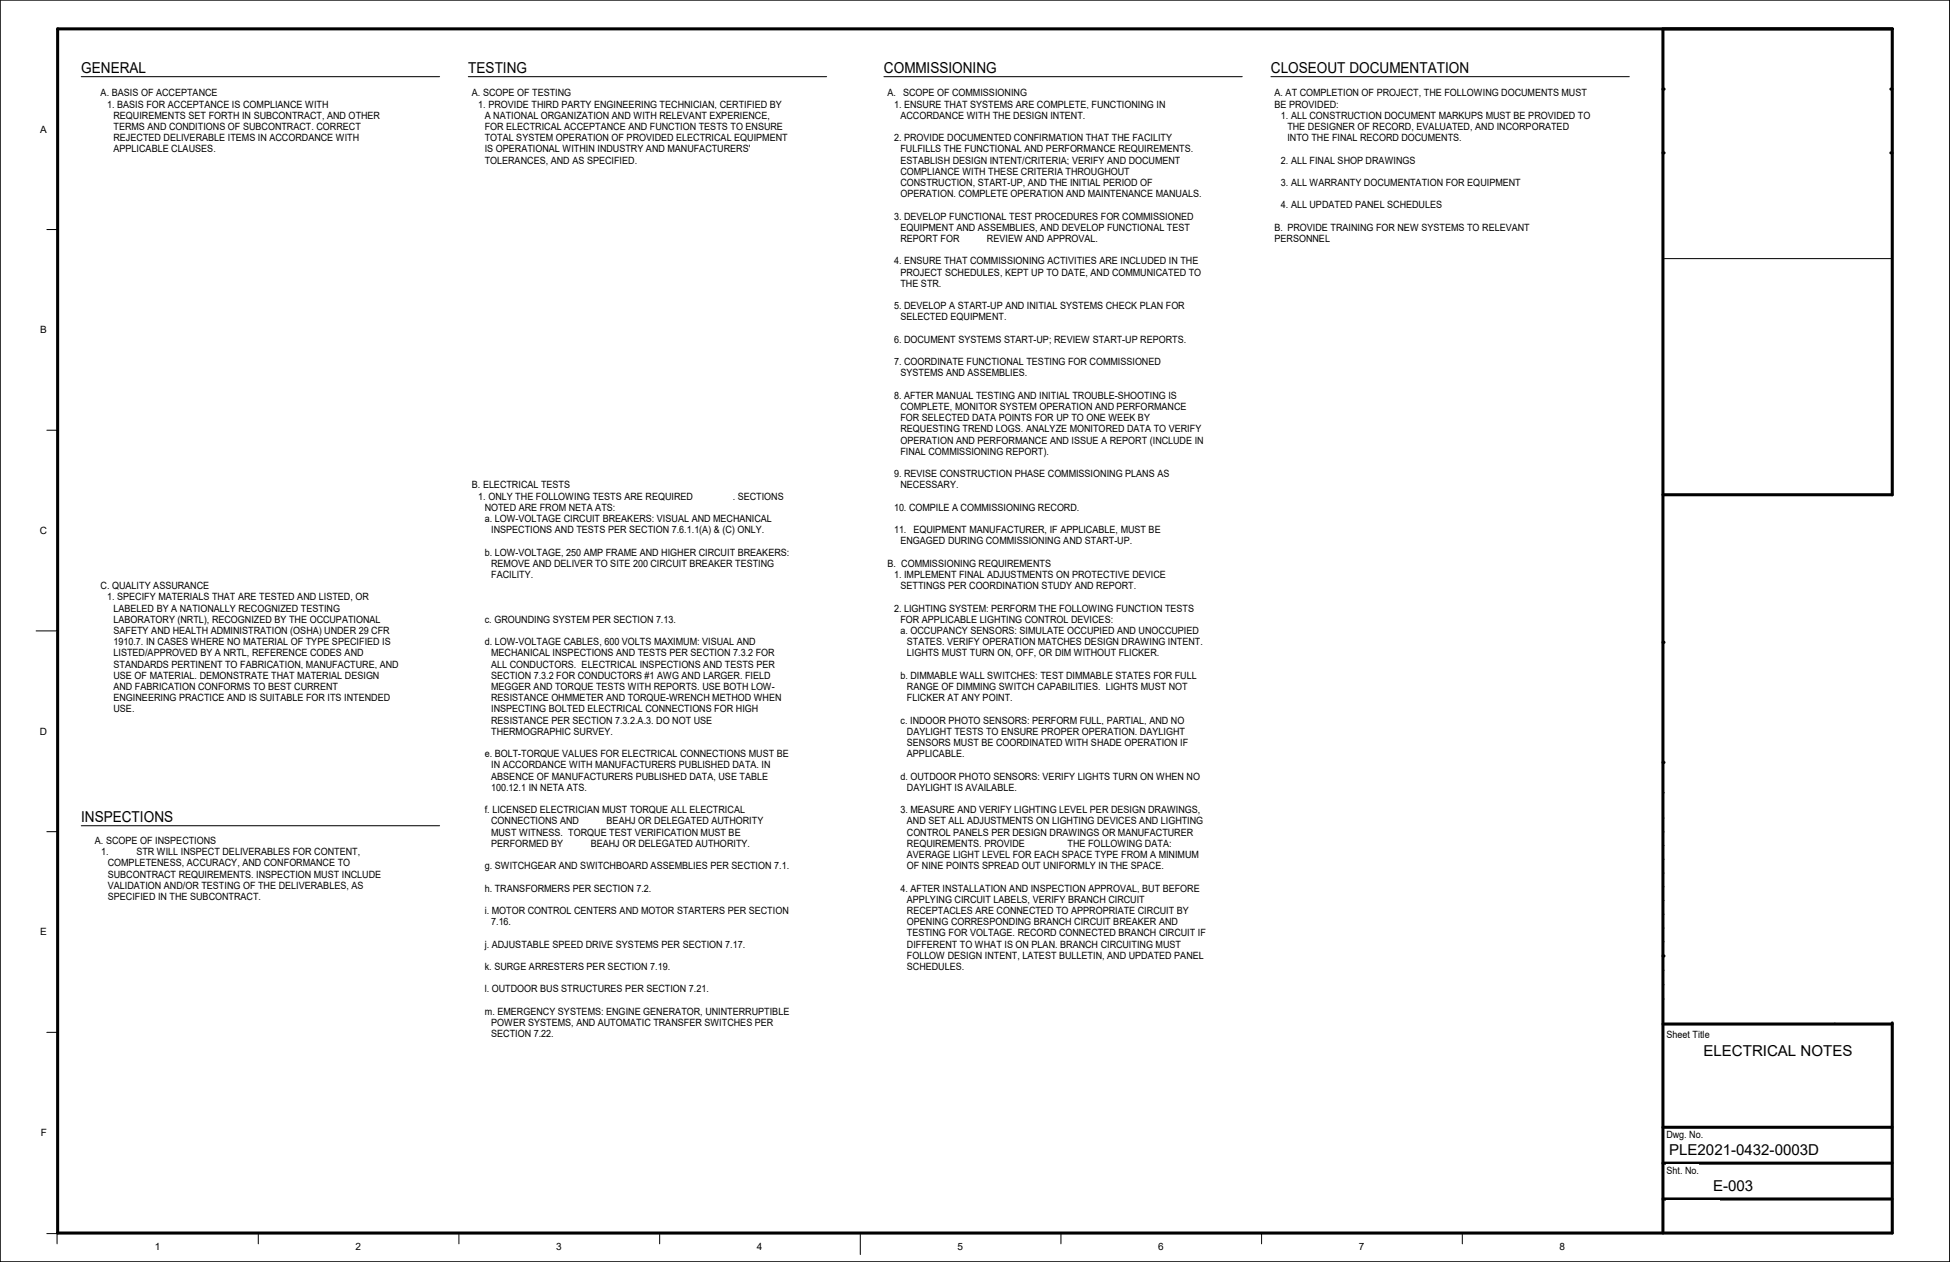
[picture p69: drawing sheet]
<svg xmlns="http://www.w3.org/2000/svg" width="864mm" height="559mm" viewBox="0 0 864 559" stroke-linecap="round" stroke-linejoin="round" font-family="sans-serif">
<defs><g id="words">
<g font-size="6.7">
<text x="36" y="32.2">GENERAL</text>
<text x="207.4" y="32.2">TESTING</text>
<text x="391.5" y="32.2">COMMISSIONING</text>
<text x="562.9" y="32.2">CLOSEOUT DOCUMENTATION</text>
<text x="36" y="363.9">INSPECTIONS</text>
<text x="754.4" y="467.7">ELECTRICAL NOTES</text>
<text x="739.3" y="511.4">PLE2021-0432-0003D</text>
<text x="758.7" y="527.4">E-003</text>
</g>
<g font-size="4.4">
<text x="44.5" y="42.7">A. BASIS OF ACCEPTANCE</text>
<text x="47.4" y="47.6">1. BASIS FOR ACCEPTANCE IS COMPLIANCE WITH</text>
<text x="209" y="42.7">A. SCOPE OF TESTING</text>
<text x="211.8" y="47.6">1. PROVIDE THIRD PARTY ENGINEERING TECHNICIAN, CERTIFIED BY</text>
<text x="393.1" y="42.7">A.</text>
<text x="395.9" y="47.6">1. ENSURE THAT SYSTEMS ARE COMPLETE, FUNCTIONING IN</text>
<text x="399.9" y="42.7">SCOPE OF COMMISSIONING</text>
<text x="564.4" y="42.7">A. AT COMPLETION OF PROJECT, THE FOLLOWING DOCUMENTS MUST</text>
<text x="564.4" y="47.6">BE PROVIDED:</text>
<text x="50.2" y="52.6">REQUIREMENTS SET FORTH IN SUBCONTRACT, AND OTHER</text>
<text x="214.7" y="52.6">A NATIONAL ORGANIZATION AND WITH RELEVANT EXPERIENCE,</text>
<text x="398.8" y="52.6">ACCORDANCE WITH THE DESIGN INTENT.</text>
<text x="567.3" y="52.6">1. ALL CONSTRUCTION DOCUMENT MARKUPS MUST BE PROVIDED TO</text>
<text x="17.8" y="58.7">A</text>
<text x="50.2" y="57.5">TERMS AND CONDITIONS OF SUBCONTRACT. CORRECT</text>
<text x="214.7" y="57.5">FOR ELECTRICAL ACCEPTANCE AND FUNCTION TESTS TO ENSURE</text>
<text x="570.1" y="57.5">THE DESIGNER OF RECORD, EVALUATED, AND INCORPORATED</text>
<text x="50.2" y="62.5">REJECTED DELIVERABLE ITEMS IN ACCORDANCE WITH</text>
<text x="214.7" y="62.5">TOTAL SYSTEM OPERATION OF PROVIDED ELECTRICAL EQUIPMENT</text>
<text x="395.9" y="62.5">2. PROVIDE DOCUMENTED CONFIRMATION THAT THE FACILITY</text>
<text x="570.1" y="62.5">INTO THE FINAL RECORD DOCUMENTS.</text>
<text x="50.2" y="67.5">APPLICABLE CLAUSES.</text>
<text x="214.7" y="67.5">IS OPERATIONAL WITHIN INDUSTRY AND MANUFACTURERS'</text>
<text x="398.8" y="67.5">FULFILLS THE FUNCTIONAL AND PERFORMANCE REQUIREMENTS.</text>
<text x="214.7" y="72.4">TOLERANCES, AND AS SPECIFIED.</text>
<text x="398.8" y="72.4">ESTABLISH DESIGN INTENT/CRITERIA; VERIFY AND DOCUMENT</text>
<text x="398.8" y="77.4">COMPLIANCE WITH THESE CRITERIA THROUGHOUT</text>
<text x="567.3" y="72.4">2.</text>
<text x="571.8" y="72.4">ALL FINAL SHOP DRAWINGS</text>
<text x="398.8" y="82.3">CONSTRUCTION, START-</text>
<text x="447.5" y="82.3">UP, AND THE INITIAL PERIOD OF</text>
<text x="567.3" y="82.3">3.</text>
<text x="571.8" y="82.3">ALL WARRANTY DOCUMENTATION FOR EQUIPMENT</text>
<text x="398.8" y="87.3">OPERATION. COMPLETE OPERATION AND MAINTENANCE MANUALS.</text>
<text x="567.3" y="92.2">4.</text>
<text x="571.8" y="92.2">ALL UPDATED PANEL SCHEDULES</text>
<text x="395.9" y="97.2">3. DEVELOP FUNCTIONAL TEST PROCEDURES FOR COMMISSIONED</text>
<text x="398.8" y="102.2">EQUIPMENT AND ASSEMBLIES, AND DEVELOP FUNCTIONAL TEST</text>
<text x="398.8" y="107.1">REPORT FOR</text>
<text x="437.1" y="107.1">REVIEW AND APPROVAL.</text>
<text x="564.4" y="102.2">B.</text>
<text x="564.4" y="107.1">PERSONNEL</text>
<text x="570.1" y="102.2">PROVIDE TRAINING FOR NEW SYSTEMS TO RELEVANT</text>
<text x="395.9" y="117.1">4. ENSURE THAT COMMISSIONING ACTIVITIES ARE INCLUDED IN THE</text>
<text x="398.8" y="122">PROJECT SCHEDULES, KEPT UP TO DATE, AND COMMUNICATED TO</text>
<text x="398.8" y="127">THE STR.</text>
<text x="395.9" y="136.9">5. DEVELOP A START-</text>
<text x="438.6" y="136.9">UP AND INITIAL SYSTEMS CHECK PLAN FOR</text>
<text x="398.8" y="141.9">SELECTED EQUIPMENT.</text>
<text x="17.8" y="147.6">B</text>
<text x="395.9" y="151.8">6. DOCUMENT SYSTEMS START-</text>
<text x="459.1" y="151.8">UP; REVIEW START-</text>
<text x="498.3" y="151.8">UP REPORTS.</text>
<text x="395.9" y="161.7">7. COORDINATE FUNCTIONAL TESTING FOR COMMISSIONED</text>
<text x="398.8" y="166.7">SYSTEMS AND ASSEMBLIES.</text>
<text x="395.9" y="176.6">8.</text>
<text x="400.4" y="176.6">AFTER MANUAL TESTING AND INITIAL TROUBLE-</text>
<text x="495" y="176.6">SHOOTING IS</text>
<text x="398.8" y="181.5">COMPLETE, MONITOR SYSTEM OPERATION AND PERFORMANCE</text>
<text x="398.8" y="186.5">FOR SELECTED DATA POINTS FOR UP TO ONE WEEK BY</text>
<text x="398.8" y="191.5">REQUESTING TREND LOGS. ANALYZE MONITORED DATA TO VERIFY</text>
<text x="398.8" y="196.4">OPERATION AND PERFORMANCE AND ISSUE A REPORT (INCLUDE IN</text>
<text x="398.8" y="201.4">FINAL COMMISSIONING REPORT).</text>
<text x="395.9" y="211.3">9. REVISE CONSTRUCTION PHASE COMMISSIONING PLANS AS</text>
<text x="209" y="216.2">B. ELECTRICAL TESTS</text>
<text x="211.8" y="221.2">1. ONLY THE FOLLOWING TESTS ARE REQUIRED</text>
<text x="324.5" y="221.2">. SECTIONS</text>
<text x="398.8" y="216.2">NECESSARY.</text>
<text x="214.7" y="226.1">NOTED ARE FROM NETA ATS:</text>
<text x="395.9" y="226.2">10. COMPILE A COMMISSIONING RECORD.</text>
<text x="214.7" y="231.1">a. LOW-</text>
<text x="229.7" y="231.1">VOLTAGE CIRCUIT BREAKERS: VISUAL AND MECHANICAL</text>
<text x="17.6" y="236.4">C</text>
<text x="217.5" y="236.1">INSPECTIONS AND TESTS PER SECTION 7.6.1.1(A) &amp; (C) ONLY.</text>
<text x="395.9" y="236.1">11.</text>
<text x="404.5" y="236.1">EQUIPMENT MANUFACTURER, IF APPLICABLE, MUST BE</text>
<text x="214.7" y="246">b. LOW-</text>
<text x="229.7" y="246">VOLTAGE, 250 AMP FRAME AND HIGHER CIRCUIT BREAKERS:</text>
<text x="398.8" y="241">ENGAGED DURING COMMISSIONING AND START-</text>
<text x="494.8" y="241">UP.</text>
<text x="217.5" y="251">REMOVE AND DELIVER TO SITE 200 CIRCUIT BREAKER TESTING</text>
<text x="393.1" y="251">B. COMMISSIONING REQUIREMENTS</text>
<text x="217.5" y="255.9">FACILITY.</text>
<text x="395.9" y="255.9">1. IMPLEMENT FINAL ADJUSTMENTS ON PROTECTIVE DEVICE</text>
<text x="44.5" y="260.9">C. QUALITY ASSURANCE</text>
<text x="398.8" y="260.9">SETTINGS PER COORDINATION STUDY AND REPORT.</text>
<text x="47.4" y="265.9">1. SPECIFY MATERIALS THAT ARE TESTED AND LISTED, OR</text>
<text x="50.2" y="270.8">LABELED BY A NATIONALLY RECOGNIZED TESTING</text>
<text x="50.2" y="275.8">LABORATORY (NRTL), RECOGNIZED BY THE OCCUPATIONAL</text>
<text x="214.7" y="275.8">c. GROUNDING SYSTEM PER SECTION 7.13.</text>
<text x="395.9" y="270.8">2. LIGHTING SYSTEM: PERFORM THE FOLLOWING FUNCTION TESTS</text>
<text x="398.8" y="275.8">FOR APPLICABLE LIGHTING CONTROL DEVICES:</text>
<text x="50.2" y="280.7">SAFETY AND HEALTH ADMINISTRATION (OSHA) UNDER 29 CFR</text>
<text x="398.8" y="280.7">a. OCCUPANCY SENSORS: SIMULATE OCCUPIED AND UNOCCUPIED</text>
<text x="50.2" y="285.7">1910.7. IN CASES WHERE NO MATERIAL OF TYPE SPECIFIED IS</text>
<text x="214.7" y="285.7">d. LOW-</text>
<text x="229.7" y="285.7">VOLTAGE CABLES, 600 VOLTS MAXIMUM: VISUAL AND</text>
<text x="401.6" y="285.7">STATES. VERIFY OPERATION MATCHES DESIGN DRAWING INTENT.</text>
<text x="50.2" y="290.6">LISTED/APPROVED BY A NRTL, REFERENCE CODES AND</text>
<text x="217.5" y="290.6">MECHANICAL INSPECTIONS AND TESTS PER SECTION 7.3.2 FOR</text>
<text x="401.6" y="290.7">LIGHTS MUST TURN ON, OFF, OR DIM WITHOUT FLICKER.</text>
<text x="50.2" y="295.6">STANDARDS PERTINENT TO FABRICATION, MANUFACTURE, AND</text>
<text x="217.5" y="295.6">ALL CONDUCTORS. ELECTRICAL INSPECTIONS AND TESTS PER</text>
<text x="50.2" y="305.5">AND FABRICATION CONFORMS TO BEST CURRENT</text>
<text x="50.2" y="300.6">USE OF MATERIAL. DEMONSTRATE THAT MATERIAL DESIGN</text>
<text x="217.5" y="300.5">SECTION 7.3.2 FOR CONDUCTORS #1 AWG AND LARGER. FIELD</text>
<text x="217.5" y="305.5">MEGGER AND TORQUE TESTS WITH REPORTS. USE BOTH LOW-</text>
<text x="398.8" y="300.6">b. DIMMABLE WALL SWITCHES: TEST DIMMABLE STATES FOR FULL</text>
<text x="401.6" y="305.5">RANGE OF DIMMING SWITCH CAPABILITIES. LIGHTS MUST NOT</text>
<text x="50.2" y="310.5">ENGINEERING PRACTICE AND IS SUITABLE FOR ITS INTENDED</text>
<text x="217.5" y="310.5">RESISTANCE OHMMETER AND TORQUE-</text>
<text x="296.3" y="310.5">WRENCH METHOD WHEN</text>
<text x="401.6" y="310.5">FLICKER AT ANY POINT.</text>
<text x="50.2" y="315.4">USE.</text>
<text x="217.5" y="315.4">INSPECTING BOLTED ELECTRICAL CONNECTIONS FOR HIGH</text>
<text x="217.5" y="320.4">RESISTANCE PER SECTION 7.3.2.A.3. DO NOT USE</text>
<text x="398.8" y="320.4">c. INDOOR PHOTO SENSORS: PERFORM FULL, PARTIAL, AND NO</text>
<text x="17.6" y="325.3">D</text>
<text x="217.5" y="325.3">THERMOGRAPHIC SURVEY.</text>
<text x="401.6" y="325.4">DAYLIGHT TESTS TO ENSURE PROPER OPERATION. DAYLIGHT</text>
<text x="214.7" y="335.2">e. BOLT-</text>
<text x="230.8" y="335.2">TORQUE VALUES FOR ELECTRICAL CONNECTIONS MUST BE</text>
<text x="401.6" y="335.3">APPLICABLE.</text>
<text x="401.6" y="330.3">SENSORS MUST BE COORDINATED WITH SHADE OPERATION IF</text>
<text x="217.5" y="340.2">IN ACCORDANCE WITH MANUFACTURERS PUBLISHED DATA. IN</text>
<text x="217.5" y="345.2">ABSENCE OF MANUFACTURERS PUBLISHED DATA, USE TABLE</text>
<text x="398.8" y="345.2">d. OUTDOOR PHOTO SENSORS: VERIFY LIGHTS TURN ON WHEN NO</text>
<text x="217.5" y="350.1">100.12.1 IN NETA ATS.</text>
<text x="401.6" y="350.1">DAYLIGHT IS AVAILABLE.</text>
<text x="214.7" y="360">f. LICENSED ELECTRICIAN MUST TORQUE ALL ELECTRICAL</text>
<text x="217.5" y="365">CONNECTIONS AND</text>
<text x="268.6" y="365">BEAHJ OR DELEGATED AUTHORITY</text>
<text x="398.8" y="360.1">3. MEASURE AND VERIFY LIGHTING LEVEL PER DESIGN DRAWINGS,</text>
<text x="401.6" y="365">AND SET ALL ADJUSTMENTS ON LIGHTING DEVICES AND LIGHTING</text>
<text x="217.5" y="370">MUST WITNESS. TORQUE TEST VERIFICATION MUST BE</text>
<text x="401.6" y="370">CONTROL PANELS PER DESIGN DRAWINGS OR MANUFACTURER</text>
<text x="42" y="373.8">A. SCOPE OF INSPECTIONS</text>
<text x="217.5" y="374.9">PERFORMED BY</text>
<text x="261.6" y="374.9">BEAHJ OR DELEGATED AUTHORITY.</text>
<text x="401.6" y="374.9">REQUIREMENTS. PROVIDE</text>
<text x="472.8" y="374.9">THE FOLLOWING DATA:</text>
<text x="44.9" y="378.7">1.</text>
<text x="47.7" y="383.7">COMPLETENESS, ACCURACY, AND CONFORMANCE TO</text>
<text x="60.4" y="378.7">STR WILL INSPECT DELIVERABLES FOR CONTENT,</text>
<text x="401.6" y="379.9">AVERAGE LIGHT LEVEL FOR EACH SPACE TYPE FROM A MINIMUM</text>
<text x="47.7" y="388.7">SUBCONTRACT REQUIREMENTS. INSPECTION MUST INCLUDE</text>
<text x="214.7" y="384.9">g. SWITCHGEAR AND SWITCHBOARD ASSEMBLIES PER SECTION 7.1.</text>
<text x="401.6" y="384.9">OF NINE POINTS SPREAD OUT UNIFORMLY IN THE SPACE.</text>
<text x="47.7" y="393.6">VALIDATION AND/OR TESTING OF THE DELIVERABLES, AS</text>
<text x="214.7" y="394.8">h. TRANSFORMERS PER SECTION 7.2.</text>
<text x="398.8" y="394.8">4. AFTER INSTALLATION AND INSPECTION APPROVAL, BUT BEFORE</text>
<text x="47.7" y="398.6">SPECIFIED IN THE SUBCONTRACT.</text>
<text x="401.6" y="399.8">APPLYING CIRCUIT LABELS, VERIFY BRANCH CIRCUIT</text>
<text x="214.7" y="404.7">i. MOTOR CONTROL CENTERS AND MOTOR STARTERS PER SECTION</text>
<text x="401.6" y="404.7">RECEPTACLES ARE CONNECTED TO APPROPRIATE CIRCUIT BY</text>
<text x="217.5" y="409.7">7.16.</text>
<text x="401.6" y="409.7">OPENING CORRESPONDING BRANCH CIRCUIT BREAKER AND</text>
<text x="17.8" y="414.2">E</text>
<text x="214.7" y="419.6">j.</text>
<text x="217.8" y="419.6">ADJUSTABLE SPEED DRIVE SYSTEMS PER SECTION 7.17.</text>
<text x="401.6" y="414.6">TESTING FOR VOLTAGE. RECORD CONNECTED BRANCH CIRCUIT IF</text>
<text x="401.6" y="419.6">DIFFERENT TO WHAT IS ON PLAN. BRANCH CIRCUITING MUST</text>
<text x="401.6" y="424.6">FOLLOW DESIGN INTENT, LATEST BULLETIN, AND UPDATED PANEL</text>
<text x="214.7" y="429.5">k. SURGE ARRESTERS PER SECTION 7.19.</text>
<text x="401.6" y="429.5">SCHEDULES.</text>
<text x="214.7" y="439.4">l. OUTDOOR BUS STRUCTURES PER SECTION 7.21.</text>
<text x="214.7" y="449.3">m. EMERGENCY SYSTEMS: ENGINE GENERATOR, UNINTERRUPTIBLE</text>
<text x="217.5" y="454.3">POWER SYSTEMS, AND AUTOMATIC TRANSFER SWITCHES PER</text>
<text x="217.5" y="459.2">SECTION 7.22.</text>
<text x="738" y="459.8">Sheet Title</text>
<text x="18" y="503.2">F</text>
<text x="738" y="503.9">Dwg. No.</text>
<text x="738" y="519.7">Sht. No.</text>
<text x="68.6" y="553.6">1</text>
<text x="157.4" y="553.6">2</text>
<text x="246.3" y="553.6">3</text>
<text x="335.2" y="553.6">4</text>
<text x="424.1" y="553.6">5</text>
<text x="512.9" y="553.6">6</text>
<text x="601.8" y="553.6">7</text>
<text x="690.7" y="553.6">8</text>
</g>
</g></defs>
<path d="M36 34h158.7M207.4 34h158.7M391.5 34h158.7M562.9 33.9h158.7M36 365.6h158.7" fill="none" stroke="#000" stroke-width=".44"/>
<g fill="#fff">
<path d="M44.5 38.7h51.9v4.9h-51.9z"/>
<path d="M47.4 43.6h4.5v5h-4.5z"/>
<path d="M51.9 43.6h94.7v5h-94.7z"/>
<path d="M50.2 48.6h119.3v5h-119.3z"/>
<path d="M50.2 53.6h110.8v4.9h-110.8z"/>
<path d="M50.2 58.5h110v5h-110z"/>
<path d="M50.2 63.5h45.4v5h-45.4z"/>
<path d="M44.5 256.9h48.2v5h-48.2z"/>
<path d="M47.4 261.9h4.5v4.9h-4.5z"/>
<path d="M51.9 261.9h112.6v4.9h-112.6z"/>
<path d="M50.2 266.8h101.5v5h-101.5z"/>
<path d="M50.2 271.8h119.5v4.9h-119.5z"/>
<path d="M50.2 276.7h123.5v5h-123.5z"/>
<path d="M50.2 281.7h124v4.9h-124z"/>
<path d="M50.2 286.6h111.9v5h-111.9z"/>
<path d="M50.2 291.6h126.9v5h-126.9z"/>
<path d="M50.2 296.6h119v4.9h-119z"/>
<path d="M50.2 301.5h100.6v5h-100.6z"/>
<path d="M50.2 306.5h123.7v4.9h-123.7z"/>
<path d="M50.2 311.4h9.4v5h-9.4z"/>
<path d="M47.7 384.7h122.3v4.9h-122.3z"/>
<path d="M47.7 389.6h114.5v5h-114.5z"/>
<path d="M47.7 394.6h67.9v4.9h-67.9z"/>
<path d="M209 38.7h4.9v4.9h-4.9z"/>
<path d="M213.9 38.7h39.1v4.9h-39.1z"/>
<path d="M211.8 43.6h4.5v5h-4.5z"/>
<path d="M216.3 43.6h131.1v5h-131.1z"/>
<path d="M214.6 48.6h127.5v5h-127.5z"/>
<path d="M214.7 53.6h133.2v4.9h-133.2z"/>
<path d="M214.7 58.5h135.3v5h-135.3z"/>
<path d="M214.7 63.5h118.8v5h-118.8z"/>
<path d="M214.7 68.5h67.5v4.9h-67.5z"/>
<path d="M209 212.3h43.5v4.9h-43.5z"/>
<path d="M211.8 217.2h4.5v5h-4.5z"/>
<path d="M214.7 222.2h57.9v4.9h-57.9z"/>
<path d="M214.7 227.1h4.4v5h-4.4z"/>
<path d="M219.1 227.1h9.2v5h-9.2z"/>
<path d="M228.3 227.1h1.4v5h-1.4z"/>
<path d="M229.7 227.1h113.3v5h-113.3z"/>
<path d="M217.5 232.1h121v5h-121z"/>
<path d="M214.7 242h4.4v5h-4.4z"/>
<path d="M219.1 242h9.2v5h-9.2z"/>
<path d="M228.3 242h1.4v5h-1.4z"/>
<path d="M229.7 242h120.4v5h-120.4z"/>
<path d="M214.7 271.8h4.2v4.9h-4.2z"/>
<path d="M218.9 271.8h80.5v4.9h-80.5z"/>
<path d="M214.7 281.7h4.4v4.9h-4.4z"/>
<path d="M219.1 281.7h9.2v4.9h-9.2z"/>
<path d="M228.3 281.7h1.4v4.9h-1.4z"/>
<path d="M229.7 281.7h106.1v4.9h-106.1z"/>
<path d="M217.5 286.6h126.7v5h-126.7z"/>
<path d="M217.5 291.6h126.9v4.9h-126.9z"/>
<path d="M217.5 296.5h124.9v5h-124.9z"/>
<path d="M217.5 301.5h124.3v5h-124.3z"/>
<path d="M341.8 301.5h1.4v5h-1.4z"/>
<path d="M217.5 306.5h77.5v4.9h-77.5z"/>
<path d="M295 306.5h1.3v4.9h-1.3z"/>
<path d="M296.3 306.5h51v4.9h-51z"/>
<path d="M217.5 311.4h119.5v5h-119.5z"/>
<path d="M217.5 316.4h99.1v5h-99.1z"/>
<path d="M217.5 321.4h54.1v4.9h-54.1z"/>
<path d="M214.7 331.3h4.4v5h-4.4z"/>
<path d="M219.1 331.3h10.4v5h-10.4z"/>
<path d="M229.5 331.3h1.3v5h-1.3z"/>
<path d="M230.8 331.3h119.3v5h-119.3z"/>
<path d="M217.5 336.3h124.9v4.9h-124.9z"/>
<path d="M217.5 341.2h123.9v5h-123.9z"/>
<path d="M217.5 346.2h42.5v4.9h-42.5z"/>
<path d="M214.7 356.1h3.4v4.9h-3.4z"/>
<path d="M217.5 366h111.7v5h-111.7z"/>
<path d="M214.7 380.9h4.4v4.9h-4.4z"/>
<path d="M219.1 380.9h130.4v4.9h-130.4z"/>
<path d="M214.7 390.8h4.4v4.9h-4.4z"/>
<path d="M219.1 390.8h69.4v4.9h-69.4z"/>
<path d="M214.7 400.7h3.1v5h-3.1z"/>
<path d="M217.8 400.7h132.3v5h-132.3z"/>
<path d="M217.5 405.7h8.9v4.9h-8.9z"/>
<path d="M214.5 415.6h3.3v4.9h-3.3z"/>
<path d="M217.8 415.6h112.3v4.9h-112.3z"/>
<path d="M214.7 425.5h4.2v4.9h-4.2z"/>
<path d="M218.9 425.5h77.9v4.9h-77.9z"/>
<path d="M214.7 435.4h3.1v5h-3.1z"/>
<path d="M217.8 435.4h96.2v5h-96.2z"/>
<path d="M214.7 445.3h5.6v5h-5.6z"/>
<path d="M220.3 445.3h129.8v5h-129.8z"/>
<path d="M217.5 450.3h126.2v5h-126.2z"/>
<path d="M217.5 455.3h27.8v4.9h-27.8z"/>
<path d="M393.1 38.7h3.8v4.9h-3.8z"/>
<path d="M399.9 38.7h54.9v4.9h-54.9z"/>
<path d="M395.9 43.6h4.5v5h-4.5z"/>
<path d="M400.4 43.6h116.9v5h-116.9z"/>
<path d="M398.7 48.6h83.1v5h-83.1z"/>
<path d="M395.9 58.5h4.5v5h-4.5z"/>
<path d="M400.4 58.5h119.8v5h-119.8z"/>
<path d="M398.8 63.5h130.8v5h-130.8z"/>
<path d="M398.8 68.5h125.1v4.9h-125.1z"/>
<path d="M398.8 73.4h102.7v5h-102.7z"/>
<path d="M398.8 78.4h47.4v4.9h-47.4z"/>
<path d="M446.2 78.4h1.3v4.9h-1.3z"/>
<path d="M447.5 78.4h64.2v4.9h-64.2z"/>
<path d="M398.8 83.3h134.5v5h-134.5z"/>
<path d="M395.9 93.3h4.5v4.9h-4.5z"/>
<path d="M400.4 93.3h129.4v4.9h-129.4z"/>
<path d="M398.8 98.2h129.4v5h-129.4z"/>
<path d="M395.9 113.1h4.5v4.9h-4.5z"/>
<path d="M400.4 113.1h131.5v4.9h-131.5z"/>
<path d="M398.8 118h134.3v5h-134.3z"/>
<path d="M398.8 123h18.2v5h-18.2z"/>
<path d="M395.9 132.9h4.5v5h-4.5z"/>
<path d="M400.4 132.9h36.9v5h-36.9z"/>
<path d="M437.3 132.9h1.3v5h-1.3z"/>
<path d="M438.6 132.9h87.2v5h-87.2z"/>
<path d="M398.8 137.9h47v4.9h-47z"/>
<path d="M395.9 147.8h4.5v5h-4.5z"/>
<path d="M400.4 147.8h57.4v5h-57.4z"/>
<path d="M457.8 147.8h1.3v5h-1.3z"/>
<path d="M459.1 147.8h37.9v5h-37.9z"/>
<path d="M497 147.8h1.3v5h-1.3z"/>
<path d="M498.3 147.8h27.1v5h-27.1z"/>
<path d="M395.9 157.7h4.5v5h-4.5z"/>
<path d="M400.4 157.7h114.9v5h-114.9z"/>
<path d="M398.8 162.7h56.2v4.9h-56.2z"/>
<path d="M395.9 172.6h4.5v4.9h-4.5z"/>
<path d="M400.3 172.6h93.5v4.9h-93.5z"/>
<path d="M493.8 172.6h1.2v4.9h-1.2z"/>
<path d="M495 172.6h27.4v4.9h-27.4z"/>
<path d="M398.8 177.5h127.8v5h-127.8z"/>
<path d="M398.8 182.5h111.7v5h-111.7z"/>
<path d="M398.8 187.5h134.4v4.9h-134.4z"/>
<path d="M398.8 192.4h135.4v5h-135.4z"/>
<path d="M398.8 197.4h65.7v5h-65.7z"/>
<path d="M395.9 207.3h4.5v5h-4.5z"/>
<path d="M400.4 207.3h118.6v5h-118.6z"/>
<path d="M398.8 212.3h25.8v4.9h-25.8z"/>
<path d="M395.9 222.2h6.7v5h-6.7z"/>
<path d="M402.6 222.2h75.4v5h-75.4z"/>
<path d="M395.9 232.1h6.7v5h-6.7z"/>
<path d="M404.5 232.1h110.7v5h-110.7z"/>
<path d="M398.8 237.1h94.7v4.9h-94.7z"/>
<path d="M493.5 237.1h1.3v4.9h-1.3z"/>
<path d="M494.8 237.1h6.7v4.9h-6.7z"/>
<path d="M393.1 247h72.4v5h-72.4z"/>
<path d="M395.9 252h4.5v4.9h-4.5z"/>
<path d="M400.4 252h117.1v4.9h-117.1z"/>
<path d="M398.8 256.9h104.4v5h-104.4z"/>
<path d="M395.9 266.8h4.5v5h-4.5z"/>
<path d="M400.4 266.8h129.6v5h-129.6z"/>
<path d="M398.8 271.8h94.3v4.9h-94.3z"/>
<path d="M398.8 276.7h4.4v5h-4.4z"/>
<path d="M403.2 276.7h128.9v5h-128.9z"/>
<path d="M401.6 281.7h132.3v5h-132.3z"/>
<path d="M401.6 286.7h111.9v4.9h-111.9z"/>
<path d="M398.8 296.6h4.4v4.9h-4.4z"/>
<path d="M403.2 296.6h127.9v4.9h-127.9z"/>
<path d="M401.6 301.5h125.5v5h-125.5z"/>
<path d="M401.6 306.5h46.9v4.9h-46.9z"/>
<path d="M398.8 316.4h4.3v5h-4.3z"/>
<path d="M403.1 316.4h122.6v5h-122.6z"/>
<path d="M401.6 321.4h124.3v4.9h-124.3z"/>
<path d="M401.6 326.3h125.8v5h-125.8z"/>
<path d="M401.6 331.3h25.6v5h-25.6z"/>
<path d="M398.8 341.2h4.4v5h-4.4z"/>
<path d="M403.2 341.2h129.4v5h-129.4z"/>
<path d="M401.6 346.2h48.8v5h-48.8z"/>
<path d="M398.8 356.1h134v5h-134z"/>
<path d="M401.6 361.1h132.4v4.9h-132.4z"/>
<path d="M401.6 366h128v5h-128z"/>
<path d="M401.6 380.9h113.9v5h-113.9z"/>
<path d="M398.8 390.8h133.7v5h-133.7z"/>
<path d="M401.6 395.8h106.6v4.9h-106.6z"/>
<path d="M401.6 400.7h126.1v5h-126.1z"/>
<path d="M401.6 405.7h121.2v4.9h-121.2z"/>
<path d="M401.6 410.6h132.6v5h-132.6z"/>
<path d="M401.6 415.6h122.6v5h-122.6z"/>
<path d="M401.6 420.6h132.6v4.9h-132.6z"/>
<path d="M401.6 425.5h25.5v5h-25.5z"/>
<path d="M564.4 38.7h139.6v4.9h-139.6z"/>
<path d="M564.4 43.6h28.5v5h-28.5z"/>
<path d="M567.3 48.6h4.5v5h-4.5z"/>
<path d="M571.7 48.6h133.8v5h-133.8z"/>
<path d="M570.1 53.6h126v4.9h-126z"/>
<path d="M570.1 58.5h77.3v5h-77.3z"/>
<path d="M567.3 68.5h4.5v4.9h-4.5z"/>
<path d="M571.7 68.5h55.2v4.9h-55.2z"/>
<path d="M567.3 78.4h4.5v4.9h-4.5z"/>
<path d="M571.7 78.4h101.8v4.9h-101.8z"/>
<path d="M567.3 88.3h4.5v4.9h-4.5z"/>
<path d="M571.7 88.3h67v4.9h-67z"/>
<path d="M564.4 98.2h3.8v5h-3.8z"/>
<path d="M564.4 103.2h24.6v4.9h-24.6z"/>
</g>
<g fill="#fff">
<path d="M42 369.8h53.8v4.9h-36.2v-.4h-11.3v.4h-6.3z" fill-rule="evenodd"/>
<path d="M44.9 374.7h3.4v5h-3.4z" fill-rule="evenodd"/>
<path d="M59.6 374.7h101.1v5h-101.1z" fill-rule="evenodd"/>
<path d="M47.7 379.7h108.5v5h-108.5z" fill-rule="evenodd"/>
<path d="M216.3 217.2h90.8v5h-90.8zM324.2 217.2v5h24.1v-5z" fill-rule="evenodd"/>
<path d="M217.5 247h126.5v4.8l-126.5 .1z" fill-rule="evenodd"/>
<path d="M217.5 251.9h19.1v5h-19.1z" fill-rule="evenodd"/>
<path d="M217.5 256.9l19.1 .1z" fill-rule="evenodd"/>
<path d="M218.1 356.1h113v4.9h-113z" fill-rule="evenodd"/>
<path d="M217.5 361h39.6v4.8h11.3v-4.8h70.8v5h-121.7z" fill-rule="evenodd"/>
<path d="M217.5 371h114.7v4.9h-71.7v-4.7h-10.3v4.7h-32.7z" fill-rule="evenodd"/>
<path d="M398.8 103.2h87.6v4.9h-50.1v-4.6h-11.1v4.6h-26.4z" fill-rule="evenodd"/>
<path d="M401.6 371h118.4v4.9h-47.6v-4.5h-18.1v4.5h-52.7z" fill-rule="evenodd"/>
<path d="M401.6 375.9h52.7v.3h18.1v-.3h59.7v5h-130.5z" fill-rule="evenodd"/>
<path d="M570.1 98.2h108v5h-108zM689.6 98.2l.1 5z" fill-rule="evenodd"/>
</g>
<g fill="none" stroke="#000" stroke-width=".44">
<path d="M.1 .1h863.3v558.6h-863.3zM20.7 101.6h4.6M736.5 114.5h101.5M20.7 190.5h4.6M16 279.4h9.3M736.5 351h.4M20.7 368.3h4.6M736.5 436h.4M736.5 429.6h.4M20.7 457.1h4.6M736.5 442.3h.4M812.6 452.9v.5"/>
<path d="M20.7 546.2h4.6v4.6M114.4 546.2v4.6M203.2 546.2v4.6M292.1 546.2v4.6M381 546.2v9.3M469.9 546.2v4.6M558.7 546.2v4.6M647.6 546.2v4.6"/>
</g>
<g fill="none" stroke="#000" stroke-width="1.4">
<path d="M736.5 12.8v533.2M736.5 39.5h.5M837.4 39.5h.6M736.5 67.7h.5M837.4 67.7h.6M736.5 219.1h101.5v-206.3h-812.5v533.2h812.5v-93.1M736.5 284.4h.4M736.5 337.6h.4M736.5 423.3h.4M736.5 453.4h101.5M736.5 499.2h101.5M736.5 515h101.5"/>
<path d="M736.5 530.9h101.5"/>
</g>
<g fill="#fff">
<path d="M17.8 54.7h2.9v5h-2.9z"/>
<path d="M17.8 143.6h2.9v4.9h-2.9z"/>
<path d="M17.6 232.5h3.1v4.9h-3.1z"/>
<path d="M17.6 321.4h3.1v4.9h-3.1z"/>
<path d="M17.8 410.2h2.9v5h-2.9z"/>
<path d="M18 499.2h2.7v4.9h-2.7z"/>
<path d="M68.6 549.7h2.4v4.9h-2.4z"/>
<path d="M157.4 549.7h2.5v4.9h-2.5z"/>
<path d="M246.3 549.7h2.5v4.9h-2.5z"/>
<path d="M335.2 549.7h2.5v4.9h-2.5z"/>
<path d="M424.1 549.7h2.4v4.9h-2.4z"/>
<path d="M512.9 549.7h2.5v4.9h-2.5z"/>
<path d="M601.8 549.7h2.4v4.9h-2.4z"/>
<path d="M690.7 549.7h2.4v4.9h-2.4z"/>
<path d="M738 515.7h14.5v5h-14.5z"/>
<path d="M738 455.8h19.2v5h-19.2z"/>
<path d="M738 499.9h16.4v4.9h-16.4z"/>
</g>
<g fill="#fff">
<path d="M738 531.6h23.6v.3h-23.6z" fill-rule="evenodd"/>
<path d="M839 514.5l.1 31.3z" fill-rule="evenodd"/>
<path d="M838.8 466h.3v43.5h-.3z" fill-rule="evenodd"/>
</g>
<path d="M736.9 351h-.4v66h.4M736.5 374.4h.4M736.5 368.3h.4M736.5 362.2h.4M736.5 398.7h.4M736.5 392.6h.4M736.5 386.6h.4M736.5 380.5h.4M736.5 410.9h.4M736.5 404.8h.4" fill="none" stroke="#000" stroke-width=".44"/>
<use href="#words"/>
</svg>
